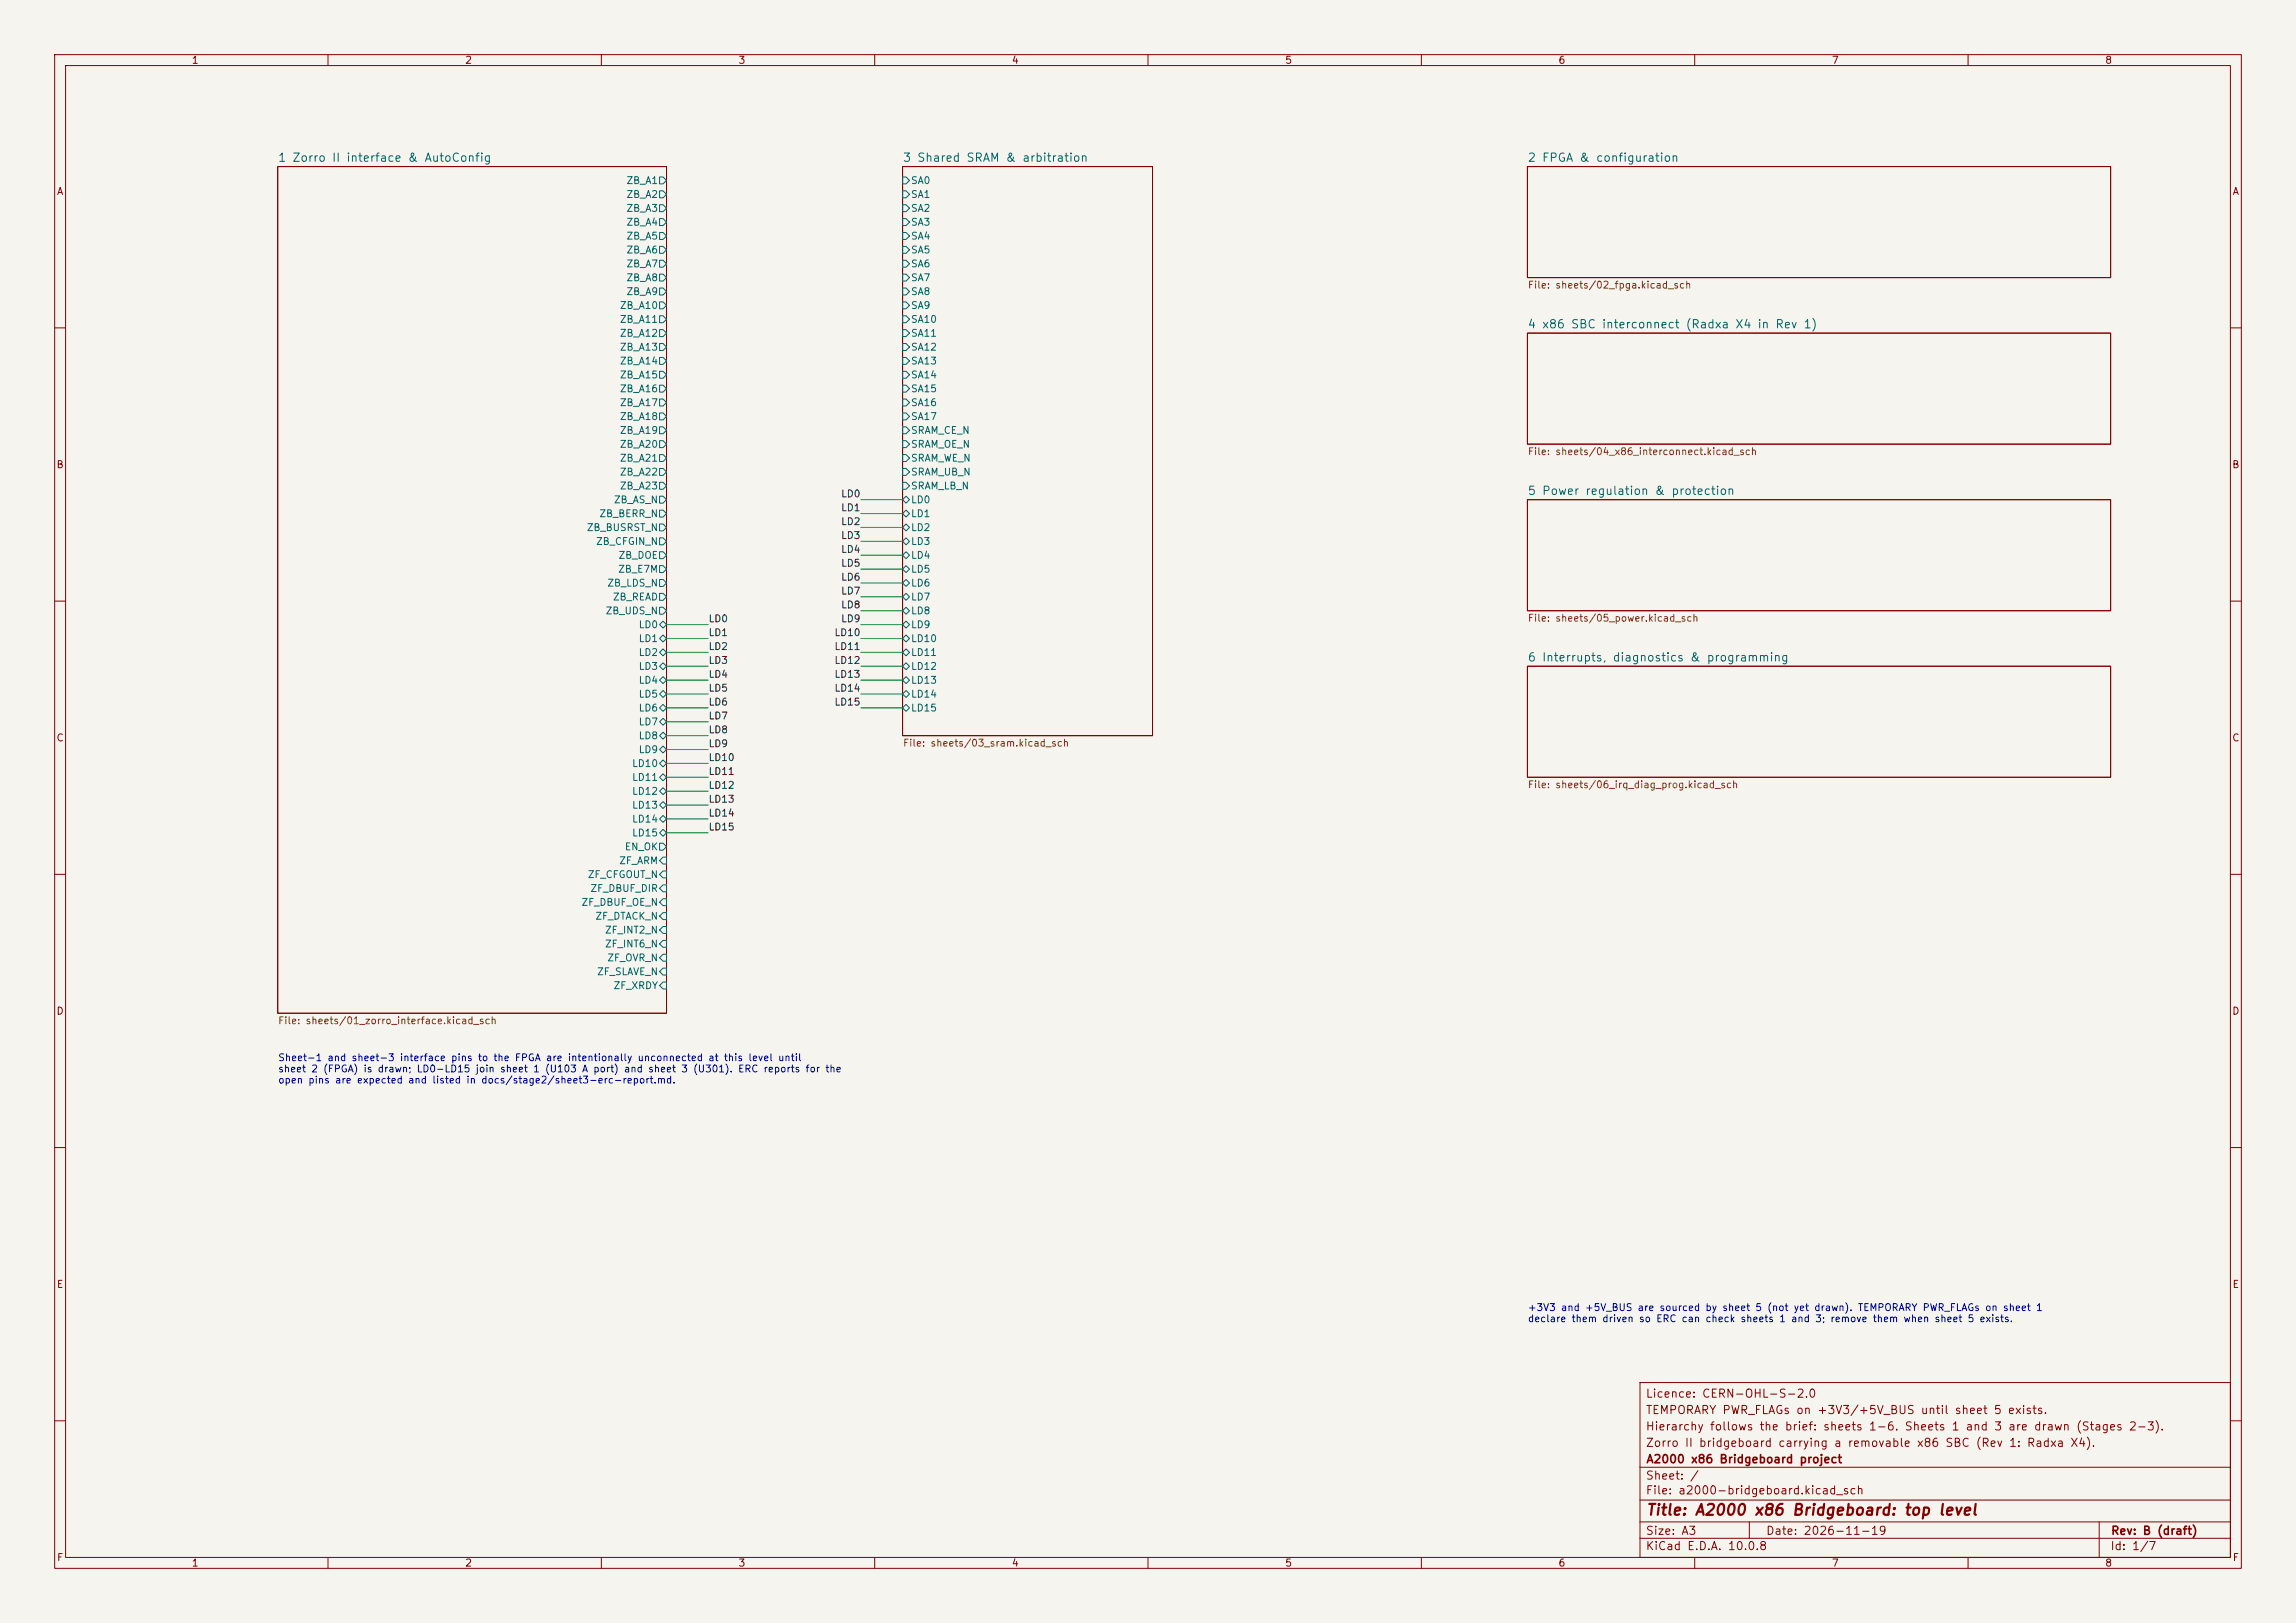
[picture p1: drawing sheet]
<svg xmlns="http://www.w3.org/2000/svg" width="420mm" height="297mm" viewBox="0 0 420 297" stroke-linecap="round" stroke-linejoin="round" font-family="sans-serif">
<defs><g id="words">
<text font-size="2" fill="#840000" x="301" y="277.8">Title: A2000 x86 Bridgeboard: top level</text>
<g font-size="1.5" fill="#006464">
<text x="50.7" y="30">1 Zorro II interface &amp; AutoConfig</text>
<text x="165" y="30">3 Shared SRAM &amp; arbitration</text>
<text x="279.3" y="30">2 FPGA &amp; configuration</text>
<text x="279.3" y="60.5">4 x86 SBC interconnect (Radxa X4 in Rev 1)</text>
<text x="279.3" y="90.9">5 Power regulation &amp; protection</text>
<text x="279.3" y="121.4">6 Interrupts, diagnostics &amp; programming</text>
</g>
<g font-size="1.5" fill="#840000">
<text x="300.9" y="256.1">Licence: CERN-OHL-S-2.0</text>
<text x="300.9" y="262.1">Hierarchy follows the brief: sheets 1-6. Sheets 1 and 3 are drawn (Stages 2-3).</text>
<text x="300.9" y="259.1">TEMPORARY PWR_FLAGs on +3V3/+5V_BUS until sheet 5 exists.</text>
<text x="300.9" y="265.1">Zorro II bridgeboard carrying a removable x86 SBC (Rev 1: Radxa X4).</text>
<text x="301" y="268.1">A2000 x86 Bridgeboard project</text>
<text x="300.9" y="273.8">File: a2000-bridgeboard.kicad_sch</text>
<text x="300.9" y="271.1">Sheet: /</text>
<text x="300.9" y="281.2">Size: A3</text>
<text x="322.9" y="281.2">Date: 2026-11-19</text>
<text x="386" y="281.2">Rev: B (draft)</text>
<text x="300.9" y="284">KiCad E.D.A. 10.0.8</text>
<text x="385.9" y="284">Id: 1/7</text>
</g>
<g font-size="1.3" fill="#840000">
<text x="35" y="12">1</text>
<text x="85" y="12">2</text>
<text x="135" y="12">3</text>
<text x="185" y="12">4</text>
<text x="235" y="12">5</text>
<text x="285" y="12">6</text>
<text x="335" y="12">7</text>
<text x="385" y="12">8</text>
<text x="10.3" y="36">A</text>
<text x="408.3" y="36">A</text>
<text x="10.2" y="86">B</text>
<text x="408.2" y="86">B</text>
<text x="10.2" y="136">C</text>
<text x="408.2" y="136">C</text>
<text x="10.2" y="186">D</text>
<text x="408.2" y="186">D</text>
<text x="10.3" y="236">E</text>
<text x="408.3" y="236">E</text>
<text x="10.3" y="286">F</text>
<text x="35" y="287">1</text>
<text x="85" y="287">2</text>
<text x="135" y="287">3</text>
<text x="185" y="287">4</text>
<text x="235" y="287">5</text>
<text x="285" y="287">6</text>
<text x="335" y="287">7</text>
<text x="385" y="287">8</text>
<text x="408.3" y="286">F</text>
</g>
<g font-size="1.3" fill="#006464">
<text x="114.5" y="34">ZB_A1</text>
<text x="166.5" y="34">SA0</text>
<text x="114.5" y="36.5">ZB_A2</text>
<text x="114.5" y="39.1">ZB_A3</text>
<text x="114.5" y="41.6">ZB_A4</text>
<text x="166.5" y="36.5">SA1</text>
<text x="166.5" y="39.1">SA2</text>
<text x="166.5" y="41.6">SA3</text>
<text x="114.5" y="44.1">ZB_A5</text>
<text x="114.5" y="46.7">ZB_A6</text>
<text x="166.5" y="44.1">SA4</text>
<text x="166.5" y="46.7">SA5</text>
<text x="114.5" y="49.2">ZB_A7</text>
<text x="114.5" y="51.8">ZB_A8</text>
<text x="166.5" y="49.2">SA6</text>
<text x="166.5" y="51.8">SA7</text>
<text x="113.3" y="56.8">ZB_A10</text>
<text x="113.3" y="59.4">ZB_A11</text>
<text x="114.5" y="54.3">ZB_A9</text>
<text x="166.5" y="54.3">SA8</text>
<text x="166.5" y="56.8">SA9</text>
<text x="166.5" y="59.4">SA10</text>
<text x="113.3" y="61.9">ZB_A12</text>
<text x="113.3" y="64.5">ZB_A13</text>
<text x="166.5" y="61.9">SA11</text>
<text x="166.5" y="64.5">SA12</text>
<text x="113.3" y="67">ZB_A14</text>
<text x="113.3" y="69.5">ZB_A15</text>
<text x="166.5" y="67">SA13</text>
<text x="166.5" y="69.5">SA14</text>
<text x="113.3" y="72.1">ZB_A16</text>
<text x="113.3" y="74.6">ZB_A17</text>
<text x="113.3" y="77.2">ZB_A18</text>
<text x="166.5" y="72.1">SA15</text>
<text x="166.5" y="74.6">SA16</text>
<text x="166.5" y="77.2">SA17</text>
<text x="113.3" y="79.7">ZB_A19</text>
<text x="113.3" y="82.2">ZB_A20</text>
<text x="166.5" y="79.7">SRAM_CE_N</text>
<text x="166.5" y="82.2">SRAM_OE_N</text>
<text x="113.3" y="84.8">ZB_A21</text>
<text x="113.3" y="87.3">ZB_A22</text>
<text x="113.3" y="89.9">ZB_A23</text>
<text x="166.5" y="84.8">SRAM_WE_N</text>
<text x="166.5" y="87.3">SRAM_UB_N</text>
<text x="166.5" y="89.9">SRAM_LB_N</text>
<text x="109.5" y="94.9">ZB_BERR_N</text>
<text x="112.2" y="92.4">ZB_AS_N</text>
<text x="166.5" y="92.4">LD0</text>
<text x="166.5" y="94.9">LD1</text>
<text x="107.2" y="97.5">ZB_BUSRST_N</text>
<text x="108.9" y="100">ZB_CFGIN_N</text>
<text x="166.5" y="97.5">LD2</text>
<text x="166.5" y="100">LD3</text>
<text x="111" y="107.6">ZB_LDS_N</text>
<text x="113" y="105.1">ZB_E7M</text>
<text x="113" y="102.6">ZB_DOE</text>
<text x="166.5" y="102.6">LD4</text>
<text x="166.5" y="105.1">LD5</text>
<text x="166.5" y="107.6">LD6</text>
<text x="110.7" y="112.7">ZB_UDS_N</text>
<text x="112" y="110.2">ZB_READ</text>
<text x="166.5" y="110.2">LD7</text>
<text x="166.5" y="112.7">LD8</text>
<text x="116.7" y="115.3">LD0</text>
<text x="116.7" y="117.8">LD1</text>
<text x="166.5" y="115.3">LD9</text>
<text x="166.5" y="117.8">LD10</text>
<text x="116.7" y="120.3">LD2</text>
<text x="116.7" y="122.9">LD3</text>
<text x="116.7" y="125.4">LD4</text>
<text x="166.5" y="120.3">LD11</text>
<text x="166.5" y="122.9">LD12</text>
<text x="166.5" y="125.4">LD13</text>
<text x="116.7" y="128">LD5</text>
<text x="116.7" y="130.5">LD6</text>
<text x="166.5" y="128">LD14</text>
<text x="166.5" y="130.5">LD15</text>
<text x="116.7" y="133">LD7</text>
<text x="116.7" y="135.6">LD8</text>
<text x="115.5" y="140.7">LD10</text>
<text x="115.5" y="143.2">LD11</text>
<text x="116.7" y="138.1">LD9</text>
<text x="115.5" y="145.7">LD12</text>
<text x="115.5" y="148.3">LD13</text>
<text x="114.2" y="155.9">EN_OK</text>
<text x="115.5" y="150.8">LD14</text>
<text x="115.5" y="153.4">LD15</text>
<text x="107.4" y="161">ZF_CFGOUT_N</text>
<text x="113.2" y="158.4">ZF_ARM</text>
<text x="106.3" y="166.1">ZF_DBUF_OE_N</text>
<text x="107.9" y="163.5">ZF_DBUF_DIR</text>
<text x="108.8" y="168.6">ZF_DTACK_N</text>
<text x="110.6" y="171.1">ZF_INT2_N</text>
<text x="110.6" y="173.7">ZF_INT6_N</text>
<text x="109.1" y="178.8">ZF_SLAVE_N</text>
<text x="111" y="176.2">ZF_OVR_N</text>
<text x="112.1" y="181.3">ZF_XRDY</text>
</g>
<g font-size="1.3" fill="#725600">
<text x="279.4" y="53.1">File: sheets/02_fpga.kicad_sch</text>
<text x="279.4" y="83.6">File: sheets/04_x86_interconnect.kicad_sch</text>
<text x="279.4" y="114.1">File: sheets/05_power.kicad_sch</text>
<text x="165.1" y="136.9">File: sheets/03_sram.kicad_sch</text>
<text x="279.4" y="144.5">File: sheets/06_irq_diag_prog.kicad_sch</text>
<text x="50.8" y="187.7">File: sheets/01_zorro_interface.kicad_sch</text>
</g>
<g font-size="1.3" fill="#0f0f0f">
<text x="153.7" y="93.9">LD1</text>
<text x="153.7" y="91.3">LD0</text>
<text x="153.7" y="96.4">LD2</text>
<text x="153.7" y="98.9">LD3</text>
<text x="153.7" y="101.5">LD4</text>
<text x="153.7" y="104">LD5</text>
<text x="153.7" y="106.6">LD6</text>
<text x="153.7" y="111.6">LD8</text>
<text x="153.7" y="109.1">LD7</text>
<text x="129.5" y="116.7">LD1</text>
<text x="129.5" y="114.2">LD0</text>
<text x="129.5" y="119.3">LD2</text>
<text x="152.5" y="119.3">LD11</text>
<text x="152.5" y="116.7">LD10</text>
<text x="153.7" y="114.2">LD9</text>
<text x="129.5" y="124.3">LD4</text>
<text x="129.5" y="121.8">LD3</text>
<text x="152.5" y="121.8">LD12</text>
<text x="152.5" y="124.3">LD13</text>
<text x="129.5" y="129.4">LD6</text>
<text x="129.5" y="132">LD7</text>
<text x="129.5" y="126.9">LD5</text>
<text x="152.5" y="129.4">LD15</text>
<text x="152.5" y="126.9">LD14</text>
<text x="129.5" y="137">LD9</text>
<text x="129.5" y="134.5">LD8</text>
<text x="129.5" y="142.1">LD11</text>
<text x="129.5" y="139.6">LD10</text>
<text x="129.5" y="149.7">LD14</text>
<text x="129.5" y="144.7">LD12</text>
<text x="129.5" y="147.2">LD13</text>
<text x="129.5" y="152.3">LD15</text>
</g>
<g font-size="1.3" fill="#0000c2">
<text x="50.8" y="194.5">Sheet-1 and sheet-3 interface pins to the FPGA are intentionally unconnected at this level until</text>
<text x="50.8" y="196.5">sheet 2 (FPGA) is drawn; LD0-LD15 join sheet 1 (U103 A port) and sheet 3 (U301). ERC reports for the</text>
<text x="50.8" y="198.6">open pins are expected and listed in docs/stage2/sheet3-erc-report.md.</text>
<text x="279.4" y="240.2">+3V3 and +5V_BUS are sourced by sheet 5 (not yet drawn). TEMPORARY PWR_FLAGs on sheet 1</text>
<text x="279.4" y="242.3">declare them driven so ERC can check sheets 1 and 3; remove them when sheet 5 exists.</text>
</g>
</g></defs>
<path d="M0 0h420v297h-420z" fill="#f5f4ef" stroke="#f5f4ef" stroke-width=".18"/>
<g fill="none" stroke="#840000" stroke-width=".18">
<path d="M10 10h400v277h-400zM12 12h396v273h-396zM60 10v2M110 10v2M160 10v2M210 10v2M260 10v2M310 10v2M360 10v2M50.8 30.5h71.1v154.9h-71.1zM165.1 30.5h45.7v104.1h-45.7zM279.4 30.5h106.7v20.3h-106.7z"/>
<path d="M10 60h2M279.4 61h106.7v20.3h-106.7zM408 60h2M279.4 91.4h106.7v20.4h-106.7zM10 110h2M408 110h2M279.4 121.9h106.7v20.3h-106.7zM10 160h2M408 160h2M10 210h2M408 210h2M300 253h108v32h-108z"/>
<path d="M10 260h2M300 278.5h108M300 274.5h108M300 268.5h108M320 278.5v3M384 278.5v6.5M408 260h2M60 285v2M110 285v2M160 285v2M210 285v2M260 285v2"/>
<path d="M300 281.5h108M310 285v2M360 285v2"/>
</g>
<g fill="none" stroke="#006464" stroke-width=".18">
<path d="M120.6 32.4h.7l.6 .6-.6 .7h-.7zM120.6 34.9h.7l.6 .7-.6 .6h-.7zM120.6 37.5h.7l.6 .6-.6 .6h-.7zM165.1 32.4h.6l.7 .6-.7 .7h-.6zM165.1 34.9h.6l.7 .7-.7 .6h-.6zM165.1 37.5h.6l.7 .6-.7 .6h-.6zM120.6 40h.7l.6 .6-.6 .7h-.7zM120.6 42.5h.7l.6 .7-.6 .6h-.7zM120.6 45.1h.7l.6 .6-.6 .7h-.7zM120.6 47.6h.7l.6 .7-.6 .6h-.7zM120.6 50.2h.7l.6 .6-.6 .6h-.7zM120.6 52.7h.7l.6 .6-.6 .7h-.7z"/>
<path d="M120.6 55.2h.7l.6 .7-.6 .6h-.7zM120.6 57.8h.7l.6 .6-.6 .7h-.7zM165.1 40h.6l.7 .6-.7 .7h-.6zM165.1 42.5h.6l.7 .7-.7 .6h-.6zM165.1 45.1h.6l.7 .6-.7 .7h-.6zM165.1 47.6h.6l.7 .7-.7 .6h-.6zM165.1 50.2h.6l.7 .6-.7 .6h-.6zM165.1 52.7h.6l.7 .6-.7 .7h-.6zM165.1 55.2h.6l.7 .7-.7 .6h-.6zM165.1 57.8h.6l.7 .6-.7 .7h-.6zM120.6 60.3h.7l.6 .7-.6 .6h-.7zM120.6 62.9h.7l.6 .6-.6 .6h-.7z"/>
<path d="M120.6 65.4h.7l.6 .6-.6 .7h-.7zM120.6 67.9h.7l.6 .7-.6 .6h-.7zM120.6 70.5h.7l.6 .6-.6 .7h-.7zM120.6 73h.7l.6 .7-.6 .6h-.7zM120.6 75.6h.7l.6 .6-.6 .6h-.7zM120.6 78.1h.7l.6 .6-.6 .7h-.7zM165.1 60.3h.6l.7 .7-.7 .6h-.6zM165.1 62.9h.6l.7 .6-.7 .6h-.6zM165.1 65.4h.6l.7 .6-.7 .7h-.6zM165.1 67.9h.6l.7 .7-.7 .6h-.6zM165.1 70.5h.6l.7 .6-.7 .7h-.6zM165.1 73h.6l.7 .7-.7 .6h-.6z"/>
<path d="M165.1 75.6h.6l.7 .6-.7 .6h-.6zM165.1 78.1h.6l.7 .6-.7 .7h-.6zM120.6 80.6h.7l.6 .7-.6 .6h-.7zM120.6 83.2h.7l.6 .6-.6 .7h-.7zM120.6 85.7h.7l.6 .7-.6 .6h-.7zM120.6 88.3h.7l.6 .6-.6 .6h-.7zM120.6 90.8h.7l.6 .6-.6 .7h-.7zM120.6 93.3h.7l.6 .7-.6 .6h-.7zM120.6 95.9h.7l.6 .6-.6 .7h-.7zM120.6 98.4h.7l.6 .7-.6 .6h-.7zM165.1 80.6h.6l.7 .7-.7 .6h-.6zM165.1 83.2h.6l.7 .6-.7 .7h-.6z"/>
<path d="M165.1 85.7h.6l.7 .7-.7 .6h-.6zM165.1 88.3h.6l.7 .6-.7 .6h-.6zM165.1 91.4l.6-.6 .7 .6-.7 .7zM165.1 94l.6-.7 .7 .7-.7 .6zM165.1 96.5l.6-.6 .7 .6-.7 .7zM165.1 99.1l.6-.7 .7 .7-.7 .6zM120.6 101h.7l.6 .6-.6 .6h-.7zM120.6 103.5h.7l.6 .6-.6 .7h-.7zM120.6 106h.7l.6 .7-.6 .6h-.7zM120.6 108.6h.7l.6 .6-.6 .7h-.7zM120.6 111.1h.7l.6 .7-.6 .6h-.7zM120.6 114.3l.7-.6 .6 .6-.6 .6z"/>
<path d="M120.6 116.8l.7-.6 .6 .6-.6 .7zM120.6 119.4l.7-.7 .6 .7-.6 .6zM165.1 101.6l.6-.6 .7 .6-.7 .6zM165.1 106.7l.6-.7 .7 .7-.7 .6zM165.1 109.2l.6-.6 .7 .6-.7 .7zM165.1 111.8l.6-.7 .7 .7-.7 .6zM165.1 114.3l.6-.6 .7 .6-.7 .6zM165.1 116.8l.6-.6 .7 .6-.7 .7zM165.1 119.4l.6-.7 .7 .7-.7 .6zM165.7 103.5l.7 .6-.7 .7-.6-.7zM120.6 121.9l.7-.6 .6 .6-.6 .7zM120.6 124.5l.7-.7 .6 .7-.6 .6z"/>
<path d="M120.6 129.5l.7-.6 .6 .6-.6 .7zM120.6 132.1l.7-.7 .6 .7-.6 .6zM120.6 134.6l.7-.6 .6 .6-.6 .7zM120.6 137.2l.7-.7 .6 .7-.6 .6zM120.6 139.7l.7-.6 .6 .6-.6 .6zM121.3 126.4l.6 .6-.6 .6-.7-.6zM165.1 121.9l.6-.6 .7 .6-.7 .7zM165.1 129.5l.6-.6 .7 .6-.7 .7zM165.7 123.8l.7 .7-.7 .6-.6-.6zM165.7 126.4l.7 .6-.7 .6-.6-.6zM120.6 142.2l.7-.6 .6 .6-.6 .7zM120.6 147.3l.7-.6 .6 .6-.6 .7z"/>
<path d="M120.6 149.9l.7-.7 .6 .7-.6 .6zM120.6 152.4l.7-.6 .6 .6-.6 .6zM120.6 154.3h.7l.6 .6-.6 .7h-.7zM121.3 144.1l.6 .7-.6 .6-.7-.6zM121.3 156.8h.6v1.3h-.6l-.7-.6zM120.6 160l.7-.6h.6v1.3h-.6zM121.3 161.9h.6v1.3h-.6l-.7-.6zM121.3 164.5h.6v1.2h-.6l-.7-.6zM121.3 167h.6v1.3h-.6l-.7-.7zM121.3 169.5h.6v1.3h-.6l-.7-.6zM121.3 172.1h.6v1.3h-.6l-.7-.7zM121.3 174.6h.6v1.3h-.6l-.7-.6z"/>
<path d="M121.3 177.2h.6v1.2h-.6l-.7-.6zM121.3 179.7h.6v1.3h-.6l-.7-.7z"/>
</g>
<g fill="none" stroke="#009600" stroke-width=".18">
<path d="M157.5 96.5h7.6M157.5 94h7.6M157.5 91.4h7.6M157.5 99.1h7.6M121.9 114.3h7.6M121.9 116.8h7.6M121.9 119.4h7.6M157.5 101.6h7.6M157.5 114.3h7.6M157.5 116.8h7.6M157.5 119.4h7.6M157.5 106.7h7.6"/>
<path d="M157.5 111.8h7.6M157.5 104.1h7.6M157.5 109.2h7.6M121.9 129.5h7.6M121.9 134.6h7.6M121.9 124.5h7.6M121.9 127h7.6M121.9 137.2h7.6M121.9 139.7h7.6M121.9 121.9h7.6M121.9 132.1h7.6M157.5 129.5h7.6"/>
<path d="M157.5 124.5h7.6M157.5 127h7.6M157.5 121.9h7.6M121.9 149.9h7.6M121.9 152.4h7.6M121.9 147.3h7.6M121.9 142.2h7.6M121.9 144.8h7.6"/>
</g>
<use href="#words"/>
</svg>
